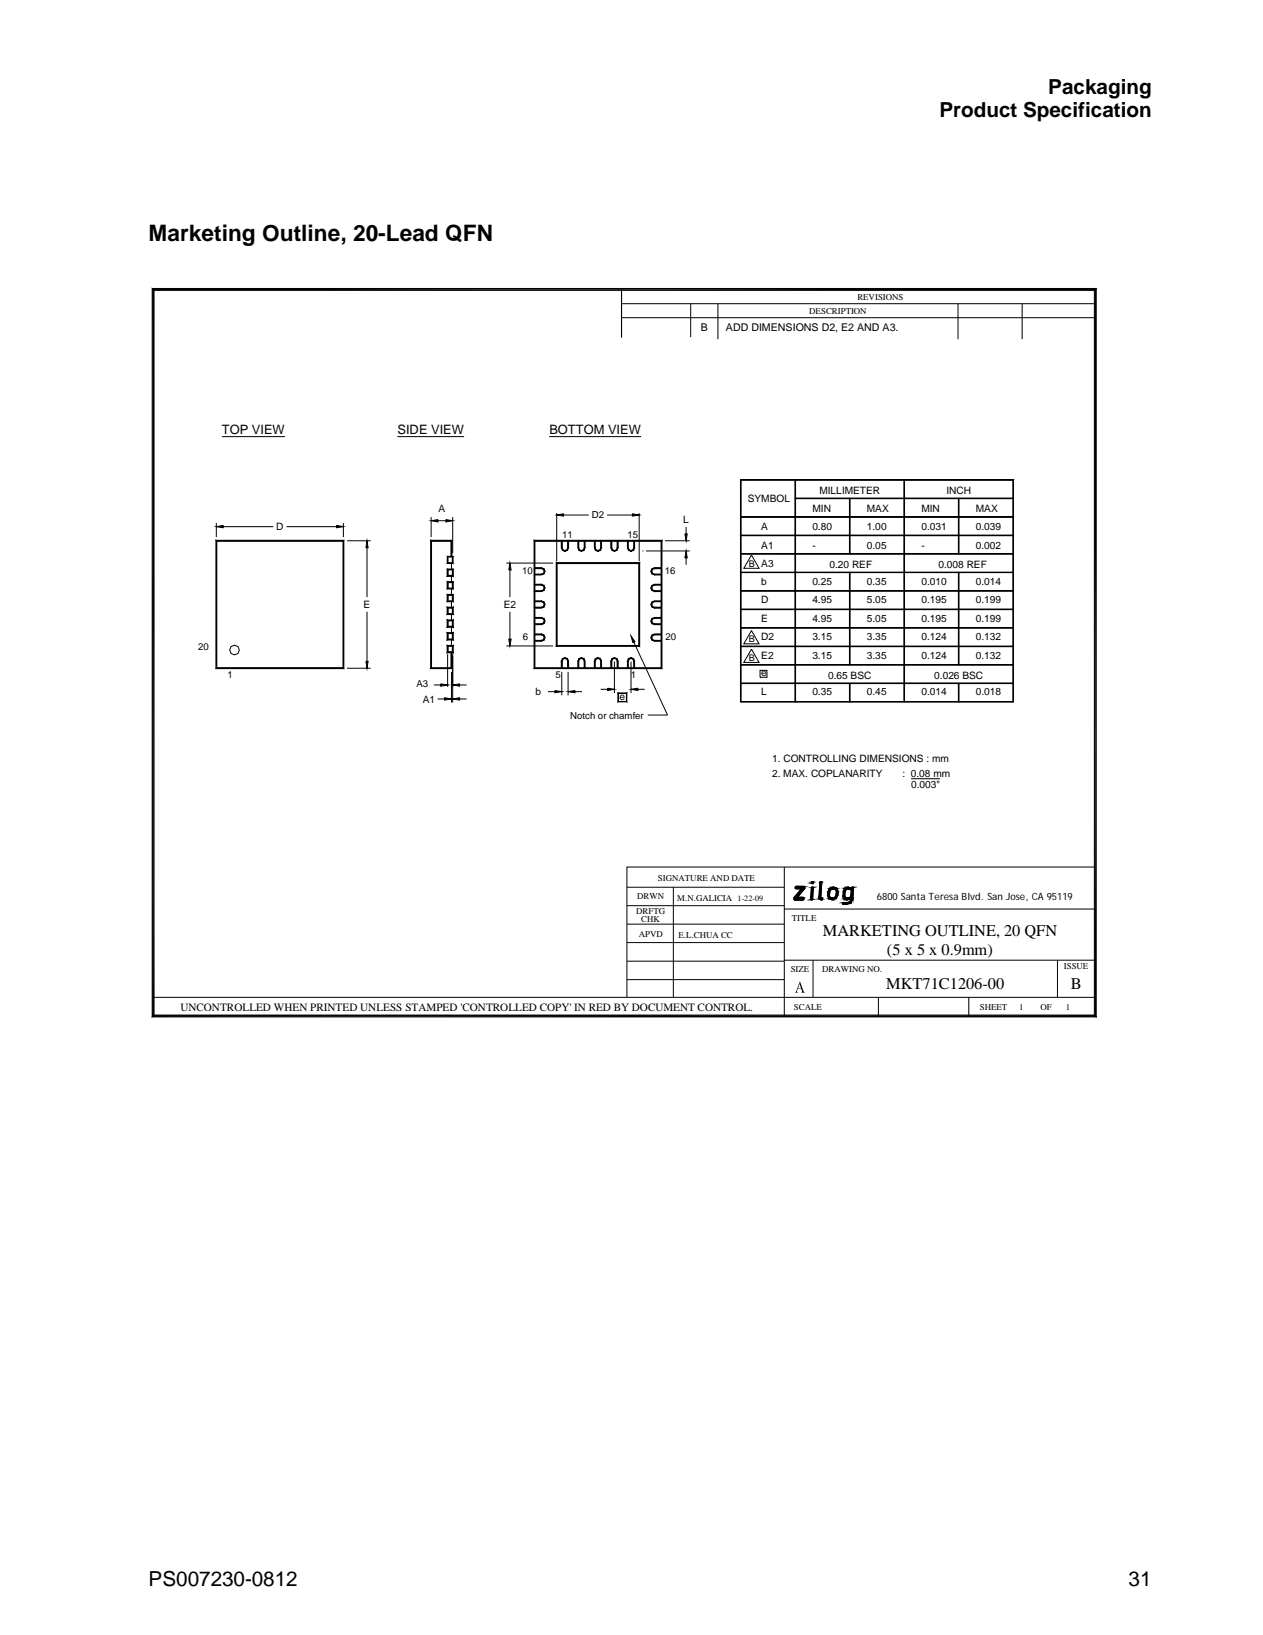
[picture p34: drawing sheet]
<svg xmlns="http://www.w3.org/2000/svg" width="216mm" height="279mm" viewBox="0 0 216 279" stroke-linecap="round" stroke-linejoin="round" font-family="sans-serif">
<defs><g id="words">
<text font-size="3.9" x="25.4" y="41.1">Marketing Outline, 20-Lead QFN</text>
<g font-size="3.5">
<text x="179.2" y="16">Packaging</text>
<text x="160.6" y="20">Product Specification</text>
<text x="25.4" y="271">PS007230-0812</text>
<text x="192.9" y="271">31</text>
</g>
<g font-size="2.8">
<text x="140.7" y="159.9">MARKETING OUTLINE, 20 QFN</text>
<text x="151.6" y="163.1">(5 x 5 x 0.9mm)</text>
<text x="151.5" y="169">MKT71C1206-00</text>
<text x="183" y="169">B</text>
</g>
<g font-size="2.2">
<text x="37.9" y="74.1">TOP VIEW</text>
<text x="67.9" y="74.1">SIDE VIEW</text>
<text x="93.9" y="74.2">BOTTOM VIEW</text>
</g>
<text font-size="1.9" x="30.8" y="172.7">UNCONTROLLED WHEN PRINTED UNLESS STAMPED 'CONTROLLED COPY' IN RED BY DOCUMENT CONTROL.</text>
<g font-size="1.8">
<text x="119.8" y="56.6">B</text>
<text x="124.1" y="56.6">ADD DIMENSIONS D2, E2 AND A3.</text>
</g>
<g font-size="1.7">
<text x="75" y="87.5">A</text>
<text x="116.8" y="89.4">L</text>
<text x="127.8" y="85.8">SYMBOL</text>
<text x="138.9" y="87.5">MIN</text>
<text x="140.1" y="84.4">MILLIMETER</text>
<text x="148.2" y="87.5">MAX</text>
<text x="157.5" y="87.5">MIN</text>
<text x="161.8" y="84.4">INCH</text>
<text x="166.8" y="87.5">MAX</text>
<text x="47.2" y="90.6">D</text>
<text x="130.1" y="93.8">A1</text>
<text x="130.1" y="90.6">A</text>
<text x="138.9" y="93.8">-</text>
<text x="138.9" y="90.6">0.80</text>
<text x="148.2" y="93.8">0.05</text>
<text x="148.2" y="90.6">1.00</text>
<text x="157.5" y="90.6">0.031</text>
<text x="157.5" y="93.8">-</text>
<text x="166.8" y="93.8">0.002</text>
<text x="166.8" y="90.6">0.039</text>
<text x="130.1" y="100">b</text>
<text x="138.9" y="100">0.25</text>
<text x="141.8" y="97">0.20 REF</text>
<text x="148.2" y="100">0.35</text>
<text x="157.5" y="100">0.010</text>
<text x="160.4" y="97">0.008 REF</text>
<text x="166.8" y="100">0.014</text>
<text x="62.1" y="103.9">E</text>
<text x="86.1" y="103.9">E2</text>
<text x="130.1" y="106.2">E</text>
<text x="130.1" y="103.1">D</text>
<text x="138.9" y="106.3">4.95</text>
<text x="138.9" y="103.1">4.95</text>
<text x="148.2" y="106.3">5.05</text>
<text x="148.2" y="103.1">5.05</text>
<text x="157.5" y="103.1">0.195</text>
<text x="157.5" y="106.3">0.195</text>
<text x="166.8" y="103.1">0.199</text>
<text x="166.8" y="106.3">0.199</text>
<text x="138.9" y="109.5">3.15</text>
<text x="138.9" y="112.6">3.15</text>
<text x="148.2" y="109.5">3.35</text>
<text x="148.2" y="112.6">3.35</text>
<text x="157.5" y="109.5">0.124</text>
<text x="157.5" y="112.6">0.124</text>
<text x="166.8" y="109.5">0.132</text>
<text x="166.8" y="112.6">0.132</text>
<text x="91.6" y="118.7">b</text>
<text x="105.9" y="119.7">e</text>
<text x="130.1" y="118.7">L</text>
<text x="130.1" y="115.6">e</text>
<text x="138.9" y="118.7">0.35</text>
<text x="141.6" y="116">0.65 BSC</text>
<text x="148.2" y="118.7">0.45</text>
<text x="157.5" y="118.7">0.014</text>
<text x="159.7" y="116">0.026 BSC</text>
<text x="166.8" y="118.7">0.018</text>
<text x="72.3" y="120.1">A1</text>
<text x="132" y="130.2">1. CONTROLLING DIMENSIONS : mm</text>
<text x="132" y="132.8">2. MAX. COPLANARITY</text>
<text x="154.3" y="132.8">: 0.08 mm</text>
<text x="155.7" y="134.7">0.003&quot;</text>
<text x="149.9" y="153.8">6800 Santa Teresa Blvd. San Jose, CA 95119</text>
</g>
<g font-size="1.6">
<text x="101.2" y="88.6">D2</text>
<text x="96.1" y="92">11</text>
<text x="107.3" y="92">15</text>
<text x="89.3" y="98.1">10</text>
<text x="113.6" y="98.1">16</text>
<text x="128" y="96.9">B A3</text>
<text x="33.9" y="111.1">20</text>
<text x="89.4" y="109.4">6</text>
<text x="113.7" y="109.4">20</text>
<text x="128" y="109.8">B D2</text>
<text x="128" y="112.9">B E2</text>
<text x="38.9" y="115.8">1</text>
<text x="71.2" y="117.5">A3</text>
<text x="95" y="115.8">5</text>
<text x="107.8" y="115.8">1</text>
<text x="97.5" y="122.8">Notch or chamfer</text>
</g>
<g font-size="1.5">
<text x="138.3" y="53.7">DESCRIPTION</text>
<text x="146.6" y="51.4">REVISIONS</text>
<text x="108.9" y="153.7">DRWN</text>
<text x="112.4" y="150.5">SIGNATURE AND DATE</text>
<text x="115.8" y="154">M.N.GALICIA 1-22-09</text>
<text x="108.8" y="156.3">DRFTG</text>
<text x="109.2" y="160.1">APVD</text>
<text x="109.6" y="157.6">CHK</text>
<text x="116" y="160.2">E.L.CHUA CC</text>
<text x="135.4" y="157.3">TITLE</text>
<text x="135.2" y="166.2">SIZE</text>
<text x="140.5" y="166.1">DRAWING NO.</text>
<text x="181.8" y="165.6">ISSUE</text>
<text x="135.7" y="172.6">SCALE</text>
<text x="167.5" y="172.6">SHEET</text>
<text x="174.2" y="172.6">1</text>
<text x="177.9" y="172.6">OF</text>
<text x="182.2" y="172.6">1</text>
</g>
</g></defs>
<path d="M25.3 46.2h164v131.4h-164z" fill-rule="evenodd" fill="#fff" stroke="#fff" stroke-width=".17"/>
<g fill="none" stroke="#000" stroke-width=".17">
<path d="M26 49.3l.3 .3v123.9l-.3 .3zM26 49.3h161.4l-.3 .3h-160.8zM106.2 49.4l.1 8.2zM106.2 49.4v8.2M106.3 51.9h80.9M106.3 54.3h80.9M118.1 51.9v5.7M122.7 51.9v6.1M163.8 51.9v6.1M174.7 51.9v6.1M187.1 49.6l.3-.3v124.5l-.3-.3zM37.9 74.6h10.8"/>
<path d="M67.9 74.6h11.4M93.9 74.6h15.7M36.9 92.3h21.9l-.2 .2h-21.5zM36.9 92.3l.2 .2v21.6l-.2 .2zM36.9 92.4h21.9M37 90l1.2-.2v.4zM37 89.4v2.4M37 92.3v22M38.2 90h8.5M49 90h8.5M57.5 89.8l1.2 .2-1.2 .2zM58.7 89.4v2.4"/>
<path d="M58.7 90h.1M58.7 92.3v22M58.8 92.3v22l-.2-.2v-21.6zM59.3 92.4h4.1M62.7 93.6v8.4M62.7 92.4l.2 1.2h-.4zM73.6 92.3l.2 .2v21.6l-.2 .2zM73.6 92.3h3.7l-.2 .2h-3.3zM73.6 92.4h3.7M73.7 92.3v22M73.7 92.4h.1M73.7 89h.1"/>
<path d="M73.7 88.4v3.4M73.7 89l1.2-.2v.4zM74.9 89h1.3M76.2 88.8l1.2 .2-1.2 .2zM76.4 99.4h1.1l-.2 .2h-.7zM76.4 99.4l.2 .2v.9l-.2 .1zM76.4 97.2h1.1l-.2 .2h-.7zM76.4 97.2l.2 .2v.9l-.2 .2zM76.4 98.5l.2-.2h.7l.2 .2zM76.5 95.1h.9l-.1 .1h-.7zM76.5 95.1l.1 .1v1l-.1 .1zM76.6 96.2h.7l.1 .1h-.9z"/>
<path d="M77.1 92.5l.2-.2v2.8h-.2zM77.2 96.2v1.1M77.2 98.4v1.1M77.2 92.3v2.8M77.3 95.2l.1-.1v1.2l-.1-.1zM77.3 97.4l.2-.2v1.3l-.2-.2zM77.4 95.1h.1M77.4 88.4v6.1M77.5 99.4v1.2l-.2-.1v-.9zM86.6 96.2h8M87.2 96.2l.2 1.2h-.4zM87.2 97.4v4.6"/>
<path d="M91.3 92.3h21.9l-.2 .2h-21.6zM91.3 92.3l.1 .2v21.6l-.1 .2zM91.3 92.4h21.9M91.4 99.8h1.2v.2h-1.2zM91.4 97h1.2v.2h-1.2zM91.4 98.1h1.2v.2h-1.2zM91.4 92.3v22M92.6 98.1l.3-.1 .1 .1-.4 .2zM92.6 99.8l.4 .2-.1 .1-.3-.1zM92.6 97l.4 .2-.1 .1-.3-.1zM92.9 97.3l.1-.1 .2 .4h-.2zM93 97.6h.2l-.2 .5-.1-.1z"/>
<path d="M95.1 96.1h14.2l-.1 .2h-14zM95.1 96.1l.1 .2v14l-.1 .1zM95.1 96.2h14.2M95.2 96.1v14.3M95.2 96.2h.1M95.2 87.7v8.2M95.2 88l1.1-.2v.4zM95.9 93.6h.2l.1 .3-.1 .1zM95.9 92.4h.2v1.2h-.2zM96.1 94l.1-.1 .4 .2v.1zM96.3 88h4.3M96.6 94.1l.3-.2 .1 .1-.4 .2z"/>
<path d="M97 93.6h.2l-.2 .4-.1-.1zM97 92.4h.2v1.2h-.2zM98.8 92.4h.1v1.2h-.1zM98.8 93.6h.1l.2 .3-.1 .1zM99 94l.1-.1 .3 .2v.1zM99.4 94.1l.3-.2 .1 .1-.4 .2zM99.9 92.4h.1v1.2h-.1zM99.9 93.6h.1l-.2 .4-.1-.1zM101.6 93.6h.1l.2 .3-.1 .1zM101.6 92.4h.1v1.2h-.1zM101.8 94l.1-.1 .3 .2v.1zM102.2 94.1l.4-.2 .1 .1-.5 .2z"/>
<path d="M102.7 92.4h.1v1.2h-.1zM102.7 93.6h.1l-.1 .4-.1-.1zM103.8 88h4.3M104.4 93.6h.2l.1 .3-.1 .1zM104.4 92.4h.2v1.2h-.2zM104.6 94l.1-.1 .3 .2v.1zM105 94.1l.4-.2 .1 .1-.5 .2zM105.5 93.6h.2l-.2 .4-.1-.1zM105.5 92.4h.2v1.2h-.2zM107.3 93.6h.1l.1 .3-.1 .1zM107.3 92.4h.1v1.2h-.1zM107.4 94l.1-.1 .4 .2v.1z"/>
<path d="M107.9 94.1l.3-.2 .1 .1-.4 .2zM108.1 87.8l1.2 .2-1.2 .2zM108.3 92.4h.2v1.2h-.2zM108.3 93.6h.2l-.2 .4-.1-.1zM109.3 87.7v8.2M109.3 88h.1M109.3 96.1v14.3M109.3 96.1v14.3l-.1-.1v-14zM109.8 94.1h.1M110.4 94.1h7.5M111.3 97.6h.1l.1 .4-.1 .1zM111.4 97.2l.1 .1-.1 .3h-.1z"/>
<path d="M111.4 98.1l.1-.1 .4 .1v.2zM111.4 97.2l.5-.2v.2l-.4 .1zM111.9 98.1h1.2v.2h-1.2zM111.9 99.8h1.2v.2h-1.2zM111.9 97h1.2v.2h-1.2zM113.1 92.4h.1M113.1 92.3v22M113.2 92.3v22l-.2-.2v-21.6zM113.7 92.4h4.2M117.1 91.2h.4l-.2 1.2zM117.3 94.1l.2 1.2h-.4zM117.3 92.4h.1"/>
<path d="M117.3 90v1.2M117.3 95.3v1.2M126.6 82h.1v37.9h-.1zM126.6 94.6h46.6v.1h-46.6zM126.6 91.4h46.6v.1h-46.6zM126.6 88.3h46.6v.1h-46.6zM126.6 82h46.6l-.1 .1h-46.5zM126.6 97.8l46.6 .1zM126.6 94.6h46.6M126.6 91.5h46.6M126.6 88.3h46.6M126.6 97.8h46.6"/>
<path d="M128.5 94.8l1.3 2.3h-2.7zM135.9 82h.1v37.9h-.1zM135.9 85.1h37.3v.1h-37.3zM135.9 85.2h37.3M135.9 82v37.9M145.2 85.2h.1v9.5h-.1zM145.2 97.8h.1v15.8h-.1zM145.3 85.2v9.5M145.3 97.8v15.8M154.5 82h.1v37.9h-.1zM154.6 82v37.9M163.8 85.2h.1v9.5h-.1z"/>
<path d="M163.8 97.8h.1v15.8h-.1zM163.9 85.2v9.5M163.9 97.8v15.8M173.1 82.1l.1-.1v37.9h-.1zM173.2 82v37.9M173.2 82h-46.6v37.9h46.6M36.9 114.2h21.9M37.1 114.1h21.5l.2 .2h-21.9zM59.3 114.2h4.1M62.5 113h.4l-.2 1.2zM62.7 104.5v8.5M73.6 114.3l.2-.2h3.3l.2 .2z"/>
<path d="M73.6 114.2h3.7M74.2 117.1h1.1M74.8 119.4h1.2M75.3 116.9l1.2 .2-1.2 .2zM76 119.2l1.2 .2-1.2 .2zM76.4 108.1h1.1l-.2 .2h-.7zM76.4 110.3h1.1l-.2 .1h-.7zM76.4 105.9h1.1l-.2 .2h-.7zM76.4 103.8h1.1l-.2 .1h-.7zM76.4 109.4l.2-.2h.7l.2 .2zM76.4 108.1l.2 .2v.9l-.2 .2zM76.4 111.5l.2-.1h.7l.2 .1z"/>
<path d="M76.4 110.3l.2 .1v1l-.2 .1zM76.4 107.2l.2-.2h.7l.2 .2zM76.4 105.9l.2 .2v.9l-.2 .2zM76.4 105l.2-.1h.7l.2 .1zM76.4 103.8l.2 .1v1l-.2 .1zM76.4 101.6h1.1l-.2 .1h-.7zM76.4 101.6l.2 .1v1l-.2 .1zM76.4 102.8l.2-.1h.7l.2 .1zM76.4 100.6l.2-.1h.7l.2 .1zM76.5 111.5h.1M76.5 117.1h.1M76.5 111.8v5.6"/>
<path d="M77.1 111.5h.2v2.8l-.2-.2zM77.2 114.2h.1M77.2 119.4h.1M77.2 100.6v1.1M77.2 102.8v1M77.2 104.9v1.1M77.2 107.1v1.1M77.2 109.3v1.1M77.2 114.8v5.3M77.2 111.5v2.8M77.3 108.3l.2-.2v1.3l-.2-.2zM77.3 110.4l.2-.1v1.2l-.2-.1z"/>
<path d="M77.4 111.5h.1M77.4 101.7v1.1M77.4 111.8v8.3M77.4 119.4l1.2-.2v.4zM77.4 117.1l1.2-.2v.4zM77.5 105.9v1.3l-.2-.2v-.9zM77.5 103.8v1.2l-.2-.1v-1zM77.5 101.6v1.2l-.2-.1v-1zM78.6 119.4h1.2M78.6 117.1h1.2M86.6 110.4h8M87 109.2h.4l-.2 1.2z"/>
<path d="M87.2 104.5v4.7M91.3 114.2h21.9M91.4 109.4h1.2v.2h-1.2zM91.4 102.7h1.2v.1h-1.2zM91.4 106.6h1.2v.1h-1.2zM91.4 108.3h1.2v.2h-1.2zM91.4 103.8h1.2v.1h-1.2zM91.4 105.5h1.2v.2h-1.2zM91.4 100.9h1.2v.2h-1.2zM91.4 114.1h21.6l.2 .2h-21.9zM92.6 109.4l.3-.1 .1 .1-.4 .2zM92.6 103.8l.3-.2 .1 .1-.4 .2z"/>
<path d="M92.6 106.6l.3-.2 .1 .2-.4 .1zM92.6 100.9l.3-.1 .1 .1-.4 .2zM92.6 108.3l.4 .2-.1 .1-.3-.1zM92.6 102.7l.4 .2-.1 .1-.3-.2zM92.6 105.5l.4 .2-.1 .1-.3-.1zM92.9 108.6l.1-.1 .2 .5h-.2zM92.9 103l.1-.1 .2 .4h-.2zM92.9 105.8l.1-.1 .2 .4h-.2zM92.9 100.1l.1-.1 .2 .5h-.2zM93 109h.2l-.2 .4-.1-.1zM93 103.3h.2l-.2 .4-.1-.1zM93 106.1h.2l-.2 .5-.1-.2z"/>
<path d="M93 100.5h.2l-.2 .4-.1-.1zM93.7 118.2h1.1M94.8 118l1.2 .2-1.2 .2zM95.1 110.4h14.2M95.2 110.4h.1M95.2 110.3h14l.1 .1h-14.2zM95.9 113h.2v1.2h-.2zM96 114.2h.1M96 118.2h.1M96 114.8v4M96.1 112.5l.5-.1v.1l-.4 .1zM96.1 112.5l.1 .1-.1 .4h-.2z"/>
<path d="M96.6 112.4l.4 .1-.1 .1-.3-.1zM97 112.5l.2 .5h-.2l-.1-.4zM97 113h.2v1.2h-.2zM97.1 114.2h.1M97.1 114.8v4M97.1 118.2l1.2-.2v.4zM98.3 118.2h1.2M98.8 113h.1v1.2h-.1zM99 112.5l.4-.1v.1l-.3 .1zM99 112.5l.1 .1-.2 .4h-.1zM99.4 112.4l.4 .1-.1 .1-.3-.1zM99.7 112.6l.1-.1 .2 .5h-.1z"/>
<path d="M99.9 113h.1v1.2h-.1zM101.6 113h.1v1.2h-.1zM101.8 112.5l.1 .1-.2 .4h-.1zM101.8 112.5l.4-.1v.1l-.3 .1zM102.2 112.4l.5 .1-.1 .1-.4-.1zM102.7 112.5l.1 .5h-.1l-.1-.4zM102.7 113h.1v1.2h-.1zM102.7 117.8h1.2M103.9 117.6l1.1 .2-1.1 .2zM104.4 113h.2v1.2h-.2zM104.6 112.5l.4-.1v.1l-.3 .1zM104.6 112.5l.1 .1-.1 .4h-.2z"/>
<path d="M105 112.4l.5 .1-.1 .1-.4-.1zM105 113.1v5.3M105 112.4h.1M105.5 112.5l.2 .5h-.2l-.1-.4zM105.5 113h.2v1.2h-.2zM105.6 118.4h1.5zM105.6 118.4v1.5zM105.6 119.9h1.5zM107.1 118.5v-.1v1.5zM107.3 113h.1v1.2h-.1zM107.4 112.5l.5-.1v.1l-.4 .1zM107.4 112.5l.1 .1-.1 .4h-.1z"/>
<path d="M107.9 112.4h.1M107.9 117.8h.1M107.9 113.1v5.3M107.9 117.8l1.2-.2v.4zM107.9 108.7l.6 1-.3 .1zM107.9 112.4l.4 .1-.1 .1-.3-.1zM108.2 112.6l.1-.1 .2 .5h-.2zM108.3 113h.2v1.2h-.2zM108.4 109.7l5.7 12.5h-3.4M109.1 117.8h1.1M111.3 109h.1l.1 .3-.1 .1zM111.3 103.3h.1l.1 .3-.1 .1z"/>
<path d="M111.3 106.1h.1l.1 .3-.1 .2zM111.3 100.5h.1l.1 .3-.1 .1zM111.4 108.5l.1 .1-.1 .4h-.1zM111.4 109.4l.1-.1 .4 .1v.2zM111.4 102.9l.1 .1-.1 .3h-.1zM111.4 103.7l.1-.1 .4 .2v.1zM111.4 105.7l.1 .1-.1 .3h-.1zM111.4 100l.1 .1-.1 .4h-.1zM111.4 100.9l.1-.1 .4 .1v.2zM111.4 108.5l.5-.2v.2l-.4 .1zM111.4 102.9l.5-.2v.1l-.4 .2zM111.4 105.7l.5-.2v.2l-.4 .1z"/>
<path d="M111.4 100l.5-.2v.2l-.4 .1zM111.5 106.4l.4 .2v.1l-.5-.1zM111.9 108.3h1.2v.2h-1.2zM111.9 103.8h1.2v.1h-1.2zM111.9 105.5h1.2v.2h-1.2zM111.9 100.9h1.2v.2h-1.2zM111.9 109.4h1.2v.2h-1.2zM111.9 102.7h1.2v.1h-1.2zM111.9 106.6h1.2v.1h-1.2zM126.6 116.7h46.6v.1h-46.6zM126.6 113.6h46.6v.1h-46.6zM126.6 104.1h46.6v.1h-46.6z"/>
<path d="M126.6 100.9h46.6v.1h-46.6zM126.6 119.9l46.6 .1zM126.6 107.3h46.6zM126.6 110.4h46.6v.1h-46.6zM126.6 116.8h46.6M126.6 113.6h46.6M126.6 104.1h46.6M126.6 101h46.6M126.6 107.3h46.6M126.6 110.5h46.6M128.5 107.8l1.3 2.2h-2.7zM128.5 110.9l1.3 2.3h-2.7z"/>
<path d="M129.9 114.6h1.2v1.1h-1.2zM145.2 116.8h.1v3.1h-.1zM145.3 116.8v3.1M163.8 116.8h.1v3.1h-.1zM163.9 116.8v3.1M155.7 133.1h5M107.2 157.9h26.9M107.2 154.8h26.9M107.2 151.6h26.9M115.1 151.6v18.8M134.1 155.3h53.1M134.1 148.2v25.4"/>
<path d="M135.7 153.7h1.7zM135.7 153.7l1.7-.3 .1 .1zM135.7 153.7l1.8-.2-.1 .2zM135.7 153.8l1.7-.1zM135.7 153.8h1.6zM135.7 153.4h1.7l-1.7 .3zM135.7 153.4v.3M135.8 153.4h1.6zM135.8 153.4h1.6h-1.6M135.8 153.3l.6 .1zM135.8 153.3l-.1 .1M135.8 153.4h.6z"/>
<path d="M135.8 153.3h.6zM135.9 151.7l.1 .2h1l-1.2 1.4M135.9 151.7l1.7 .1zM135.9 151.6v.1M135.9 151.6h1.7v.2zM135.9 151.6l1.7 .2-1.7-.1zM136 151.8h1.6zM136 151.5l1.6 .1zM136 151.5l1.6 .1h-1.7zM136 151.5h1.6zM136 151.9l1.6-.1zM136.1 151.5h1.5z"/>
<path d="M136.1 151.5l-.2 .1M136.1 151.5h1.4M136.4 153.3l1 .1M136.9 151.9l-.5 1.4h-.6zM136.9 151.9l.7-.1zM137.4 153.4l.1 .1M137.4 153.7l-.1 .1-1.6-.1M137.5 153.5l-.1 .2M137.5 151.5l.1 .1M137.6 151.8l-1.2 1.5M137.6 151.6v.2M137.6 151.8h.1"/>
<path d="M138.6 153.6l.3 .1zM138.6 153.6l.1 .2 .2-.1M138.6 153.7h.3zM138.7 153.8l.2-.1zM138.7 151.7h.3l-.4 1.9zM138.7 151.7l-.1 1.9M138.7 151.7h.3zM138.7 150.9l.4-.2v.2zM138.7 151.6h.3zM138.7 151.6h.2zM138.7 150.9h.4zM138.8 151l.3-.1z"/>
<path d="M138.8 150.7h.3zM138.8 151h.2zM138.8 150.7h.3l-.4 .2zM138.8 150.7h.2zM138.8 150.7h.3l-.1 .3h-.2zM138.9 151.6l-.2 .1M138.9 151.6l.1 .1M139 151.7l-.1 2-.3-.1zM139 151.7l-.1 2M140 153.4l.5 .1zM140 153.4l.5 .1-.4 .2zM140 153.4l.3-.1 .1 .1z"/>
<path d="M140.1 153.7h.5l-.3 .1zM140.1 153.7l.4-.2zM140.1 153.7l.5-.2v.1zM140.1 153.7l.5-.2zM140.1 153.7l.5-.1v.1zM140.1 150.7h.4l-.5 2.7zM140.1 150.7h.4zM140.2 150.7h.3zM140.2 150.7h.2zM140.3 153.8h.3zM140.3 153.8l.3-.1zM140.3 153.3l.2-2.6h-.1h-.3l-.1 2.7 .1 .3 .2 .1 .3-.1-.1-.2"/>
<path d="M140.3 153.3l.2 .2M140.5 150.7l-.2 2.6-.3 .1zM141.5 153h.3l-.1 .5zM141.5 152.4h.3l-.3 .6zM141.5 152.4l.5-.3-.2 .3zM141.7 153.5l.7 .3zM141.7 153.5h.7zM141.7 153.5h1.3zM141.7 153.5h1.3l-.6 .3zM141.7 153.5l.2-.2 .3 .2zM141.8 151.8l.6-.2 .7 .2 .2 .5-.1 .7-.2 .5-.6 .3-.7-.3-.2-.5v-.6zM141.8 151.8l.6-.2 .7 .2z"/>
<path d="M141.8 151.8l.8 .1zM141.8 151.8l.6 .1-.4 .2zM141.8 151.8l.2 .3-.5 .3zM141.8 151.8h1.3l-.5 .1zM141.8 153l.1 .3-.2 .2zM141.8 152.4v.6h-.3zM142 152.1l.4-.2 .5 .1 .1 .3-.1 .7-.2 .3-.3 .2-.5-.2-.1-.9zM142.4 151.6l.7 .2zM142.4 153.5l.3-.2 .3 .2zM142.7 153.3l.5-.3-.2 .5zM142.9 152l.4 .3h-.3zM142.9 152l.2-.2 .2 .5z"/>
<path d="M142.9 153h.3l-.5 .3zM143 152.3h.3l-.4 .7zM143.3 152.3l-.1 .7h-.3zM144 154.3h1.5l-.7 .3zM144 154.5l.8 .1zM144 154.3l.8 .3-.8-.1zM144.1 154.2l1.4 .1zM144.1 154.2h.8zM144.1 154.5l.7 .1zM144.1 154.2l1.4 .1h-1.5zM144.1 153.2l.4 .1-.2 .3zM144.1 153.2l.2 .4 .4 .2"/>
<path d="M144.1 153.2l.3-.2 .1 .3zM144.2 152.3l.4-.3-.1 .4zM144.2 152.3l-.1 .9M144.2 152.3l.3 .1-.4 .8zM144.3 153.6h1l-.6 .2zM144.3 153.6l.5-.1 .5 .1zM144.3 153.6l.2-.3 .3 .2zM144.4 151.8l.6 .1-.4 .1zM144.4 151.8l.2 .2-.4 .3zM144.4 151.8l1-.1-.4 .2zM144.4 151.8l.5-.2 .5 .1zM144.5 152.4l-.1 .6-.3 .2z"/>
<path d="M144.7 153.8h.2M144.7 153.8l.6-.2zM144.8 153.5l.5 .1zM144.9 151.6l.5 .1zM144.9 151.6l-.5 .2-.2 .5M144.9 151.6l.5 .1M144.9 154.2l.4-.1 .2 .2zM145 151.6l.4 .1 .2 .4v-.5l.3 .1-.1 1.9-.3 .7-.7 .3h-.7l-.1-.1 .1-.3h.8M145 153.5l.3-.2v.3zM145.1 151.9l.3-.2 .2 .4zM145.1 151.9l.3 .1 .1 .3M145.1 151.9l.5 .2z"/>
<path d="M145.1 151.9l-.5 .2-.1 .3-.1 .6 .1 .3 .5 .2 .3-.2 .2-.3v-.7M145.3 153.3l.2-.1-.2 .4zM145.4 152l.2 .1-.1 .2zM145.5 153.7l-.2 .4-.4 .1M145.5 153.7l.3-.1-.3 .7zM145.5 153.7v-.5l-.2 .4-.6 .2M145.5 153.7v.6l-.2-.2zM145.5 153.2l.3 .4-.3 .1zM145.5 153v.2l-.2 .1zM145.5 153.2v.1M145.5 152.3v.9zM145.5 152.3v.7"/>
<path d="M145.6 152.1l.2 1.5zM145.6 151.7h.3l-.3 .4zM145.6 151.7h.3zM145.6 151.6h.3zM145.6 151.6h.2zM145.9 151.7l-.1 1.9-.2-1.5zM187.2 148.2h-80v22.2M26.2 170.4h161M26.3 173.5h160.8l.3 .3h-161.4zM107.2 167.4h26.9M107.2 164.3h26.9M107.2 161.1h26.9"/>
<path d="M134.1 164.1h53.1M139 164.1v6.3M150.2 170.4v3.2M165.6 170.4v3.2M180.8 164.1v6.3"/>
<circle cx="40.1" cy="111.1" r=".83"/>
</g>
<g fill="#000">
<path d="M37 90l1.2-.2v.4zM57.5 89.8l1.2 .2-1.2 .2zM62.7 92.4l.2 1.2h-.4zM73.7 89l1.2-.2v.4zM76.2 88.8l1.2 .2-1.2 .2zM76.4 99.4h1.1l-.9 .2zM76.4 97.2h1.1l-.9 .2zM76.4 97.2l.2 1.1-.2 .2zM76.5 95.1h.9l-.8 .1zM76.5 95.1l.1 1.1-.1 .1zM76.6 95.2l.8-.1-.1 .1zM76.5 95.1l.1 .1v1z"/>
<path d="M76.6 99.6l.9-.2-.2 .2zM76.6 97.4l.9-.2-.2 .2zM76.4 97.2l.2 .2v.9zM77.3 99.6l.2 1-.2-.1zM77.3 95.2l.1 1.1-.1-.1zM76.5 96.3l.1-.1h.7zM77.3 97.4l.2 1.1-.2-.2zM76.4 98.5l.2-.2h.7zM77.3 95.2l.1-.1v1.2zM76.5 96.3l.8-.1 .1 .1zM77.5 99.4v1.2l-.2-1zM77.3 97.4l.2-.2v1.3z"/>
<path d="M76.4 98.5l.9-.2 .2 .2zM87.2 96.2l.2 1.2h-.4zM91.4 99.8h1.2l-1.2 .2zM91.4 100l1.2-.2v.2zM91.4 97h1.2l-1.2 .2zM91.4 97.2l1.2-.2v.2zM92.6 98.1h.4l-.4 .2zM92.6 98.1l.3-.1 .1 .1zM91.4 98.3l1.2-.2v.2zM91.4 98.1h1.2l-1.2 .2zM93 97.6h.2l-.3 .4zM92.6 97l.3 .3-.3-.1z"/>
<path d="M93.2 97.6l-.2 .5-.1-.1zM92.6 97l.4 .2-.1 .1zM92.9 97.3l.1-.1v.4zM93 97.2l.2 .4h-.2zM95.9 92.4l.2 1.2h-.2zM95.9 93.6h.2v.4zM95.9 92.4h.2v1.2zM96.1 93.6l.1 .3-.1 .1zM96.1 94l.1-.1 .4 .3zM96.2 93.9l.4 .2v.1zM95.2 88l1.1-.2v.4zM96.6 94.1l.4-.1-.4 .2z"/>
<path d="M96.6 94.1l.3-.2 .1 .1zM97 93.6h.2l-.3 .3zM97.2 93.6l-.2 .4-.1-.1zM97 92.4l.2 1.2h-.2zM97 92.4h.2v1.2zM98.8 92.4l.1 1.2h-.1zM98.8 93.6h.1l.1 .4zM98.8 92.4h.1v1.2zM98.9 93.6l.2 .3-.1 .1zM99 94l.1-.1 .3 .3zM99.1 93.9l.3 .2v.1zM99.4 94.1l.4-.1-.4 .2z"/>
<path d="M99.4 94.1l.3-.2 .1 .1zM99.9 93.6h.1l-.3 .3zM100 93.6l-.2 .4-.1-.1zM99.9 92.4l.1 1.2h-.1zM99.9 92.4h.1v1.2zM101.6 93.6h.1l.1 .4zM101.6 92.4l.1 1.2h-.1zM101.7 93.6l.2 .3-.1 .1zM101.6 92.4h.1v1.2zM101.8 94l.1-.1 .3 .3zM101.9 93.9l.3 .2v.1zM102.2 94.1l.5-.1-.5 .2z"/>
<path d="M102.2 94.1l.4-.2 .1 .1zM102.7 93.6h.1l-.2 .3zM102.8 93.6l-.1 .4-.1-.1zM102.7 92.4l.1 1.2h-.1zM102.7 92.4h.1v1.2zM104.4 93.6h.2v.4zM104.4 92.4l.2 1.2h-.2zM104.6 93.6l.1 .3-.1 .1zM104.4 92.4h.2v1.2zM104.6 94l.1-.1 .3 .3zM104.7 93.9l.3 .2v.1zM105 94.1l.5-.1-.5 .2z"/>
<path d="M105 94.1l.4-.2 .1 .1zM105.5 93.6h.2l-.3 .3zM105.7 93.6l-.2 .4-.1-.1zM105.5 92.4l.2 1.2h-.2zM105.5 92.4h.2v1.2zM107.3 93.6h.1v.4zM107.3 92.4l.1 1.2h-.1zM107.4 93.6l.1 .3-.1 .1zM107.3 92.4h.1v1.2zM107.4 94l.1-.1 .4 .3zM107.5 93.9l.4 .2v.1zM107.9 94.1l.4-.1-.4 .2z"/>
<path d="M107.9 94.1l.3-.2 .1 .1zM108.1 87.8l1.2 .2-1.2 .2zM108.3 93.6h.2l-.3 .3zM108.5 93.6l-.2 .4-.1-.1zM108.3 92.4l.2 1.2h-.2zM108.3 92.4h.2v1.2zM111.3 97.6h.1v.5zM111.4 97.6l.1 .4-.1 .1zM111.4 97.2l.1 .1-.2 .3zM111.4 98.1l.1-.1 .4 .3zM111.5 97.3l-.1 .3h-.1zM111.5 98l.4 .1v.2z"/>
<path d="M111.4 100l.5-.2v.2zM111.4 100h.5l-.4 .1zM111.4 97.2l.5-.2v.2zM111.4 97.2h.5l-.4 .1zM111.9 98.1h1.2l-1.2 .2zM111.9 98.3l1.2-.2v.2zM111.9 100l1.2-.2v.2zM111.9 99.8h1.2l-1.2 .2zM111.9 97.2l1.2-.2v.2zM111.9 97h1.2l-1.2 .2zM117.3 94.1l.2 1.2h-.4zM117.1 91.2h.4l-.2 1.2z"/>
<path d="M62.5 113h.4l-.2 1.2zM75.3 116.9l1.2 .2-1.2 .2zM76 119.2l1.2 .2-1.2 .2zM76.4 109.4l.9-.2 .2 .2zM76.4 108.1l.2 1.1-.2 .2zM76.4 111.5l.9-.1 .2 .1zM76.4 110.3l.2 1.1-.2 .1zM76.4 107.2l.9-.2 .2 .2zM76.4 105.9l.2 1.1-.2 .2zM76.4 105l.9-.1 .2 .1zM76.4 103.8l.2 1.1-.2 .1zM76.4 101.6h1.1l-.9 .1z"/>
<path d="M76.4 101.6l.2 1.1-.2 .1zM76.4 99.4l.2 1.1-.2 .1zM76.4 109.4l.2-.2h.7zM76.4 108.1l.2 .2v.9zM76.4 111.5l.2-.1h.7zM76.4 110.3l.2 .1v1zM76.4 107.2l.2-.2h.7zM76.4 105.9l.2 .2v.9zM76.4 105l.2-.1h.7zM76.4 103.8l.2 .1v1zM76.6 101.7l.9-.1-.2 .1zM76.4 101.6l.2 .1v1z"/>
<path d="M76.4 99.4l.2 .2v.9zM77.3 108.3l.2 1.1-.2-.2zM76.6 108.3l.9-.2-.2 .2zM77.3 110.4l.2 1.1-.2-.1zM76.6 110.4l.9-.1-.2 .1zM77.3 106.1l.2 1.1-.2-.2zM76.6 106.1l.9-.2-.2 .2zM77.3 103.9l.2 1.1-.2-.1zM76.6 103.9l.9-.1-.2 .1zM77.3 101.7l.2 1.1-.2-.1zM76.4 102.8l.2-.1h.7zM76.4 100.6l.2-.1h.7z"/>
<path d="M77.5 108.1v1.3l-.2-1.1zM76.4 108.1h1.1l-.9 .2zM77.5 110.3v1.2l-.2-1.1zM76.4 110.3h1.1l-.9 .1zM77.5 105.9v1.3l-.2-1.1zM76.4 105.9h1.1l-.9 .2zM77.5 103.8v1.2l-.2-1.1zM76.4 103.8h1.1l-.9 .1zM77.5 101.6v1.2l-.2-1.1zM76.4 102.8l.9-.1 .2 .1zM76.4 100.6l.9-.1 .2 .1zM77.4 119.4l1.2-.2v.4z"/>
<path d="M77.4 117.1l1.2-.2v.4zM87 109.2h.4l-.2 1.2zM91.4 109.4h1.2l-1.2 .2zM91.4 109.6l1.2-.2v.2zM91.4 102.7h1.2l-1.2 .1zM91.4 102.8l1.2-.1v.1zM91.4 106.6h1.2l-1.2 .1zM91.4 106.7l1.2-.1v.1zM92.6 109.4h.4l-.4 .2zM92.6 109.4l.3-.1 .1 .1zM91.4 108.5l1.2-.2v.2zM91.4 108.3h1.2l-1.2 .2z"/>
<path d="M92.6 103.8l.4-.1-.4 .2zM92.6 103.8l.3-.2 .1 .1zM91.4 103.9l1.2-.1v.1zM91.4 103.8h1.2l-1.2 .1zM92.6 106.6h.4l-.4 .1zM92.6 106.6l.3-.2 .1 .2zM91.4 105.7l1.2-.2v.2zM91.4 105.5h1.2l-1.2 .2zM92.6 100.9h.4l-.4 .2zM92.6 100.9l.3-.1 .1 .1zM91.4 101.1l1.2-.2v.2zM91.4 100.9h1.2l-1.2 .2z"/>
<path d="M93 109h.2l-.3 .3zM92.6 108.3l.3 .3-.3-.1zM93 103.3h.2l-.3 .3zM92.6 102.7l.3 .3-.3-.2zM93 106.1h.2l-.3 .3zM92.6 105.5l.3 .3-.3-.1zM93 100.5h.2l-.3 .3zM92.6 99.8l.3 .3-.3-.1zM93.2 109l-.2 .4-.1-.1zM92.6 108.3l.4 .2-.1 .1zM93.2 103.3l-.2 .4-.1-.1zM92.6 102.7l.4 .2-.1 .1z"/>
<path d="M93.2 106.1l-.2 .5-.1-.2zM92.6 105.5l.4 .2-.1 .1zM93.2 100.5l-.2 .4-.1-.1zM92.6 99.8l.4 .2-.1 .1zM92.9 108.6l.1-.1v.5zM92.9 103l.1-.1v.4zM92.9 105.8l.1-.1v.4zM92.9 100.1l.1-.1v.5zM93 108.5l.2 .5h-.2zM93 102.9l.2 .4h-.2zM93 105.7l.2 .4h-.2zM93 100l.2 .5h-.2z"/>
<path d="M94.8 118l1.2 .2-1.2 .2zM95.9 113l.2 1.2h-.2zM95.9 113h.2v1.2zM96.1 112.5l.1 .1-.3 .4zM96.2 112.6l-.1 .4h-.2zM96.1 112.5l.5-.1v.1zM96.1 112.5h.5l-.4 .1zM96.6 112.4l.3 .2-.3-.1zM96.6 112.4l.4 .1-.1 .1zM96.9 112.6l.1-.1v.5zM97 113l.2 1.2h-.2zM97 112.5l.2 .5h-.2z"/>
<path d="M97 113h.2v1.2zM97.1 118.2l1.2-.2v.4zM98.8 113l.1 1.2h-.1zM98.8 113h.1v1.2zM99 112.5l.1 .1-.3 .4zM99.1 112.6l-.2 .4h-.1zM99 112.5l.4-.1v.1zM99 112.5h.4l-.3 .1zM99.4 112.4l.3 .2-.3-.1zM99.4 112.4l.4 .1-.1 .1zM99.7 112.6l.1-.1 .1 .5zM99.9 113l.1 1.2h-.1z"/>
<path d="M99.8 112.5l.2 .5h-.1zM99.9 113h.1v1.2zM101.6 113l.1 1.2h-.1zM101.6 113h.1v1.2zM101.8 112.5l.1 .1-.3 .4zM101.9 112.6l-.2 .4h-.1zM101.8 112.5l.4-.1v.1zM101.8 112.5h.4l-.3 .1zM102.2 112.4l.4 .2-.4-.1zM102.2 112.4l.5 .1-.1 .1zM102.7 113l.1 1.2h-.1zM102.6 112.6l.1-.1v.5z"/>
<path d="M102.7 113h.1v1.2zM102.7 112.5l.1 .5h-.1zM103.9 117.6l1.1 .2-1.1 .2zM104.4 113l.2 1.2h-.2zM104.4 113h.2v1.2zM104.6 112.5l.1 .1-.3 .4zM104.7 112.6l-.1 .4h-.2zM104.6 112.5l.4-.1v.1zM104.6 112.5h.4l-.3 .1zM105 112.4l.4 .2-.4-.1zM105 112.4l.5 .1-.1 .1zM105.5 113l.2 1.2h-.2z"/>
<path d="M105.4 112.6l.1-.1v.5zM105.6 118.4v1.5zM105.6 119.9h1.5zM105.5 113h.2v1.2zM105.5 112.5l.2 .5h-.2zM105.6 118.4l.1 1.5zM107.1 118.5v1.4zM105.7 118.5l1.4-.1zM107.1 118.4v1.5zM105.6 118.4h1.5zM107.3 113l.1 1.2h-.1zM107.3 113h.1v1.2z"/>
<path d="M107.4 112.5l.1 .1-.2 .4zM107.5 112.6l-.1 .4h-.1zM107.4 112.5l.5-.1v.1zM107.4 112.5h.5l-.4 .1zM107.9 112.4l.3 .2-.3-.1zM107.9 108.7l.6 1-.3 .1zM107.9 112.4l.4 .1-.1 .1zM108.3 113l.2 1.2h-.2zM108.2 112.6l.1-.1v.5zM108.3 113h.2v1.2zM108.3 112.5l.2 .5h-.2zM107.9 117.8l1.2-.2v.4z"/>
<path d="M111.3 109h.1v.4zM111.3 103.3h.1v.4zM111.3 106.1h.1v.5zM111.3 100.5h.1v.4zM111.4 109l.1 .3-.1 .1zM111.4 103.3l.1 .3-.1 .1zM111.4 106.1l.1 .3-.1 .2zM111.4 100.5l.1 .3-.1 .1zM111.4 108.5l.1 .1-.2 .4zM111.4 109.4l.1-.1 .4 .3zM111.4 102.9l.1 .1-.2 .3zM111.4 103.7l.1-.1 .4 .3z"/>
<path d="M111.4 105.7l.1 .1-.2 .3zM111.5 106.4l.4 .3-.5-.1zM111.4 100l.1 .1-.2 .4zM111.4 100.9l.1-.1 .4 .3zM111.5 108.6l-.1 .4h-.1zM111.5 109.3l.4 .1v.2zM111.5 103l-.1 .3h-.1zM111.5 103.6l.4 .2v.1zM111.5 105.8l-.1 .3h-.1zM111.5 106.4l.4 .2v.1zM111.5 100.1l-.1 .4h-.1zM111.5 100.8l.4 .1v.2z"/>
<path d="M111.4 108.5l.5-.2v.2zM111.4 108.5h.5l-.4 .1zM111.9 108.3h1.2l-1.2 .2zM111.9 108.5l1.2-.2v.2zM111.4 102.9l.5-.2v.1zM111.4 102.9l.5-.1-.4 .2zM111.9 103.8h1.2l-1.2 .1zM111.9 103.9l1.2-.1v.1zM111.4 105.7l.5-.2v.2zM111.4 105.7h.5l-.4 .1zM111.9 105.5h1.2l-1.2 .2zM111.9 105.7l1.2-.2v.2z"/>
<path d="M111.9 100.9h1.2l-1.2 .2zM111.9 101.1l1.2-.2v.2zM111.9 109.6l1.2-.2v.2zM111.9 109.4h1.2l-1.2 .2zM111.9 102.8l1.2-.1v.1zM111.9 102.7h1.2l-1.2 .1zM111.9 106.7l1.2-.1v.1zM111.9 106.6h1.2l-1.2 .1zM135.7 153.7h1.7zM135.7 153.8h1.6zM135.7 153.4h1.7l-1.7 .3zM135.8 153.4h1.6z"/>
<path d="M135.8 153.3l.6 .1zM135.9 151.7l1.7 .1zM135.9 151.6l1.7 .2-1.7-.1zM136 151.8h1.6zM136 151.5l1.6 .1h-1.7zM136 151.5h1.6zM135.8 153.4h.6zM135.8 153.3h.6zM136.9 151.9l-.5 1.4h-.6zM135.7 153.8l1.7-.1zM135.7 153.7l1.7-.3 .1 .1zM135.7 153.7l1.8-.2-.1 .2z"/>
<path d="M136.1 151.5h1.5zM136 151.9l1.6-.1zM136.9 151.9l.7-.1zM136.9 151.9l.7-.1-1.2 1.5zM136 151.5l1.6 .1zM135.9 151.6h1.7v.2zM138.6 153.6l.3 .1zM138.6 153.7h.3zM138.7 151.7h.3l-.4 1.9zM138.7 151.6h.3zM138.7 151.6h.2zM138.7 150.9h.4z"/>
<path d="M138.8 151h.2zM138.8 150.7h.3l-.4 .2zM138.8 150.7h.3zM138.8 150.7h.2zM138.7 153.8l.2-.1zM138.7 151.7h.3zM139 151.7l-.1 2-.3-.1zM138.8 151l.3-.1zM138.7 150.9l.4-.2v.2zM140 153.4l.5 .1-.4 .2zM140.1 153.7h.5l-.3 .1zM140.1 153.7l.4-.2z"/>
<path d="M140.1 150.7h.4l-.5 2.7zM140.1 150.7h.4zM140.2 150.7h.2zM140 153.4l.3-.1 .1 .1zM140 153.4l.5 .1zM140.2 150.7h.3zM140.1 153.7l.5-.2zM140.5 150.7l-.2 2.6-.3 .1zM140.3 153.8h.3zM140.1 153.7l.5-.2v.1zM140.3 153.8l.3-.1zM140.1 153.7l.5-.1v.1z"/>
<path d="M141.5 153h.3l-.1 .5zM141.5 152.4h.3l-.3 .6zM141.7 153.5l.7 .3zM141.7 153.5h.7zM141.8 151.8l.8 .1zM141.8 151.8l.6 .1-.4 .2zM141.8 151.8l.2 .3-.5 .3zM141.8 153l.1 .3-.2 .2zM141.8 152.4v.6h-.3zM141.7 153.5l.2-.2 .3 .2zM141.5 152.4l.5-.3-.2 .3zM141.8 151.8l.6-.2 .7 .2z"/>
<path d="M141.7 153.5h1.3zM142.4 153.5l.3-.2 .3 .2zM142.9 152l.4 .3h-.3zM142.9 153h.3l-.5 .3zM141.7 153.5h1.3l-.6 .3zM143 152.3h.3l-.4 .7zM141.8 151.8h1.3l-.5 .1zM142.6 151.9l.5-.1-.2 .2zM142.9 152l.2-.2 .2 .5zM142.4 151.6l.7 .2zM142.7 153.3l.5-.3-.2 .5zM143.3 152.3l-.1 .7h-.3z"/>
<path d="M144 154.5l.8 .1zM144 154.3l.8 .3-.8-.1zM144.1 154.5l.7 .1zM144.1 154.2l1.4 .1h-1.5zM144.1 153.2l.4 .1-.2 .3zM144.1 154.2h.8zM144.2 152.3l.3 .1-.4 .8zM144.3 153.6h1l-.6 .2zM144.4 151.8l.6 .1-.4 .1zM144.4 151.8l.2 .2-.4 .3zM144.1 153.2l.3-.2 .1 .3zM144.5 152.4l-.1 .6-.3 .2z"/>
<path d="M144.3 153.6l.2-.3 .3 .2zM144.2 152.3l.4-.3-.1 .4zM144.3 153.6l.5-.1 .5 .1zM144.4 151.8l.5-.2 .5 .1zM144.1 154.2l1.4 .1zM145.1 151.9l.5 .2zM144.9 154.2l.4-.1 .2 .2zM144.7 153.8l.6-.2zM144.8 153.5l.5 .1zM145 153.5l.3-.2v.3zM144.4 151.8l1-.1-.4 .2zM145 151.9l.4-.2z"/>
<path d="M145.1 151.9l.3-.2 .2 .4zM144.9 151.6l.5 .1zM145.4 152l.2 .1-.1 .2zM145.5 153.7v.6l-.2-.2zM144 154.3h1.5l-.7 .3zM145.3 153.3l.2-.1-.2 .4zM145.5 153.2l.3 .4-.3 .1zM145.5 153v.2l-.2 .1zM145.5 152.3v.9zM145.5 152.3l.3 1.3-.3-.4zM145.6 152.1l.2 1.5zM145.6 151.7h.3l-.3 .4z"/>
<path d="M145.6 151.6h.3zM145.6 151.6h.2zM145.5 153.7l.3-.1-.3 .7zM145.6 151.7h.3zM145.9 151.7l-.1 1.9-.2-1.5z"/>
<path d="M136.7 167.7l-.3 1.2 .6 .1h-.6l-.2 .5 .2 .1h-.5l.2-.2z" fill-rule="evenodd"/>
<path d="M136.8 167.7l.5 1.6 .3 .3h-.7l.2-.1-.1-.5-.6-.1h.5l-.2-.8z" fill-rule="evenodd"/>
</g>
<path d="M26 49.5h161.4M26.2 49.3v124.5M187.2 49.3v124.5M26 173.6h161.4" fill="none" stroke="#000" stroke-width=".32"/>
<use href="#words"/>
</svg>
